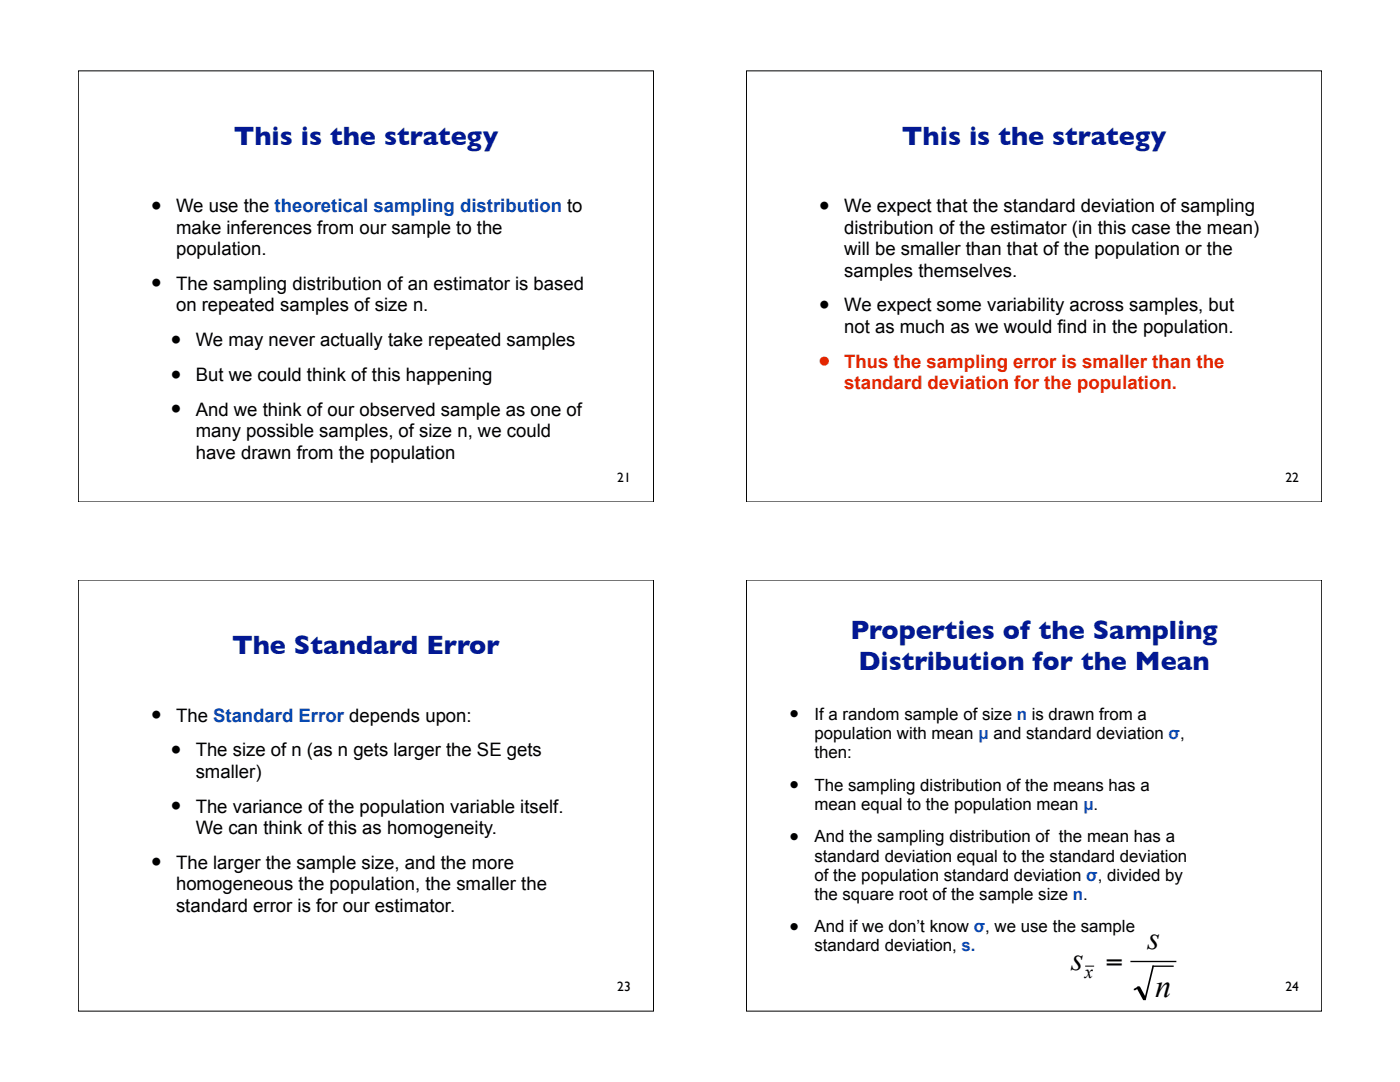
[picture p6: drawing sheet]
<svg xmlns="http://www.w3.org/2000/svg" width="279mm" height="216mm" viewBox="0 0 279 216" stroke-linecap="round" stroke-linejoin="round" font-family="sans-serif">
<defs><g id="words">
<g font-size="6.4">
<text x="229" y="189.4">s</text>
<text x="213.8" y="193.5">s =</text>
<text x="230.5" y="198.9">n</text>
</g>
<g font-size="6.3">
<text x="30.1" y="43.3">•</text>
<text x="163.4" y="43.3">•</text>
<text x="30.1" y="58.8">•</text>
<text x="163.4" y="63">•</text>
<text x="34" y="70">•</text>
<text x="34" y="76.9">•</text>
<text x="34" y="83.9">•</text>
<text x="30.1" y="144.9">•</text>
<text x="34" y="151.8">•</text>
<text x="34" y="163.1">•</text>
<text x="30.1" y="174.3">•</text>
</g>
<text font-size="6.3" fill="#e32500" x="163.4" y="74.2">•</text>
<g font-size="5.8">
<text x="157.5" y="144.5">•</text>
<text x="157.5" y="158.6">•</text>
<text x="157.5" y="168.9">•</text>
<text x="157.5" y="186.9">•</text>
</g>
<g font-size="5.4" fill="#031893">
<text x="46.6" y="28.9">This is the strategy</text>
<text x="180" y="28.9">This is the strategy</text>
<text x="46.3" y="130.5">The Standard Error</text>
<text x="169.7" y="127.5">Properties of the Sampling</text>
<text x="171.3" y="133.7">Distribution for the Mean</text>
</g>
<text font-size="3.8" x="216.5" y="195.1">x</text>
<g font-size="3.7">
<text x="35.1" y="42.4">We use the theoretical sampling distribution to</text>
<text x="35.1" y="46.7">make inferences from our sample to the</text>
<text x="168.5" y="42.4">We expect that the standard deviation of sampling</text>
<text x="168.5" y="46.7">distribution of the estimator (in this case the mean)</text>
<text x="35.1" y="50.9">population.</text>
<text x="168.5" y="50.9">will be smaller than that of the population or the</text>
<text x="35.1" y="57.9">The sampling distribution of an estimator is based</text>
<text x="168.5" y="55.2">samples themselves.</text>
<text x="35.1" y="62.1">on repeated samples of size n.</text>
<text x="168.5" y="62.1">We expect some variability across samples, but</text>
<text x="39.1" y="69.1">We may never actually take repeated samples</text>
<text x="168.5" y="66.4">not as much as we would find in the population.</text>
<text x="39.1" y="76">But we could think of this happening</text>
<text x="39.1" y="83">And we think of our observed sample as one of</text>
<text x="39.1" y="87.2">many possible samples, of size n, we could</text>
<text x="39.1" y="91.5">have drawn from the population</text>
<text x="35.1" y="144">The Standard Error depends upon:</text>
<text x="39.1" y="150.9">The size of n (as n gets larger the SE gets</text>
<text x="39.1" y="155.2">smaller)</text>
<text x="39.1" y="162.2">The variance of the population variable itself.</text>
<text x="39.1" y="166.4">We can think of this as homogeneity.</text>
<text x="35.1" y="173.4">The larger the sample size, and the more</text>
<text x="35.1" y="177.6">homogeneous the population, the smaller the</text>
<text x="35.1" y="181.9">standard error is for our estimator.</text>
</g>
<g font-size="3.7" fill="#e32500">
<text x="168.5" y="73.3">Thus the sampling error is smaller than the</text>
<text x="168.5" y="77.6">standard deviation for the population.</text>
</g>
<g font-size="3.4">
<text x="162.5" y="143.7">If a random sample of size n is drawn from a</text>
<text x="162.5" y="147.5">population with mean µ and standard deviation !,</text>
<text x="162.5" y="151.3">then:</text>
<text x="162.5" y="157.8">The sampling distribution of the means has a</text>
<text x="162.5" y="161.6">mean equal to the population mean µ.</text>
<text x="162.5" y="168.1">And the sampling distribution of the mean has a</text>
<text x="162.5" y="171.9">standard deviation equal to the standard deviation</text>
<text x="162.5" y="175.7">of the population standard deviation !, divided by</text>
<text x="162.5" y="179.5">the square root of the sample size n.</text>
<text x="162.5" y="186">And if we don’t know !, we use the sample</text>
<text x="162.5" y="189.8">standard deviation, s.</text>
</g>
<g font-size="2.7">
<text x="123.2" y="96.2">21</text>
<text x="256.5" y="96.2">22</text>
<text x="123.2" y="197.8">23</text>
<text x="256.5" y="197.8">24</text>
</g>
</g></defs>
<path d="M15.6 14.1h114.8v86.1h-114.8z" fill="none" stroke="#000" stroke-width=".2"/>
<path d="M149 14.1h114.8v86.1h-114.8z" fill="#fff"/>
<path d="M149 14.1h114.8v86.1h-114.8z" fill="none" stroke="#000" stroke-width=".2"/>
<path d="M15.6 115.7h114.8v86.1h-114.8z" fill="#fff"/>
<path d="M15.6 115.7h114.8v86.1h-114.8z" fill="none" stroke="#000" stroke-width=".2"/>
<path d="M149 115.7h114.8v86.1h-114.8z" fill="#fff"/>
<path d="M149 115.7h114.8v86.1h-114.8zM216.6 192.8h1.8" fill="none" stroke="#000" stroke-width=".2"/>
<path d="M227 196.9h.5l1.2 2.1v.6h-.5l-1.2-2.2zM226.3 197.3l.8-.4h.3v.2l-.9 .5h-.2zM230 192.7h.3v.2l-1.6 6.5h-.3z" fill="#000"/>
<path d="M225.6 191.9h9.2M230 192.8h4.2" fill="none" stroke="#000" stroke-width=".27"/>
<use href="#words"/>
</svg>
